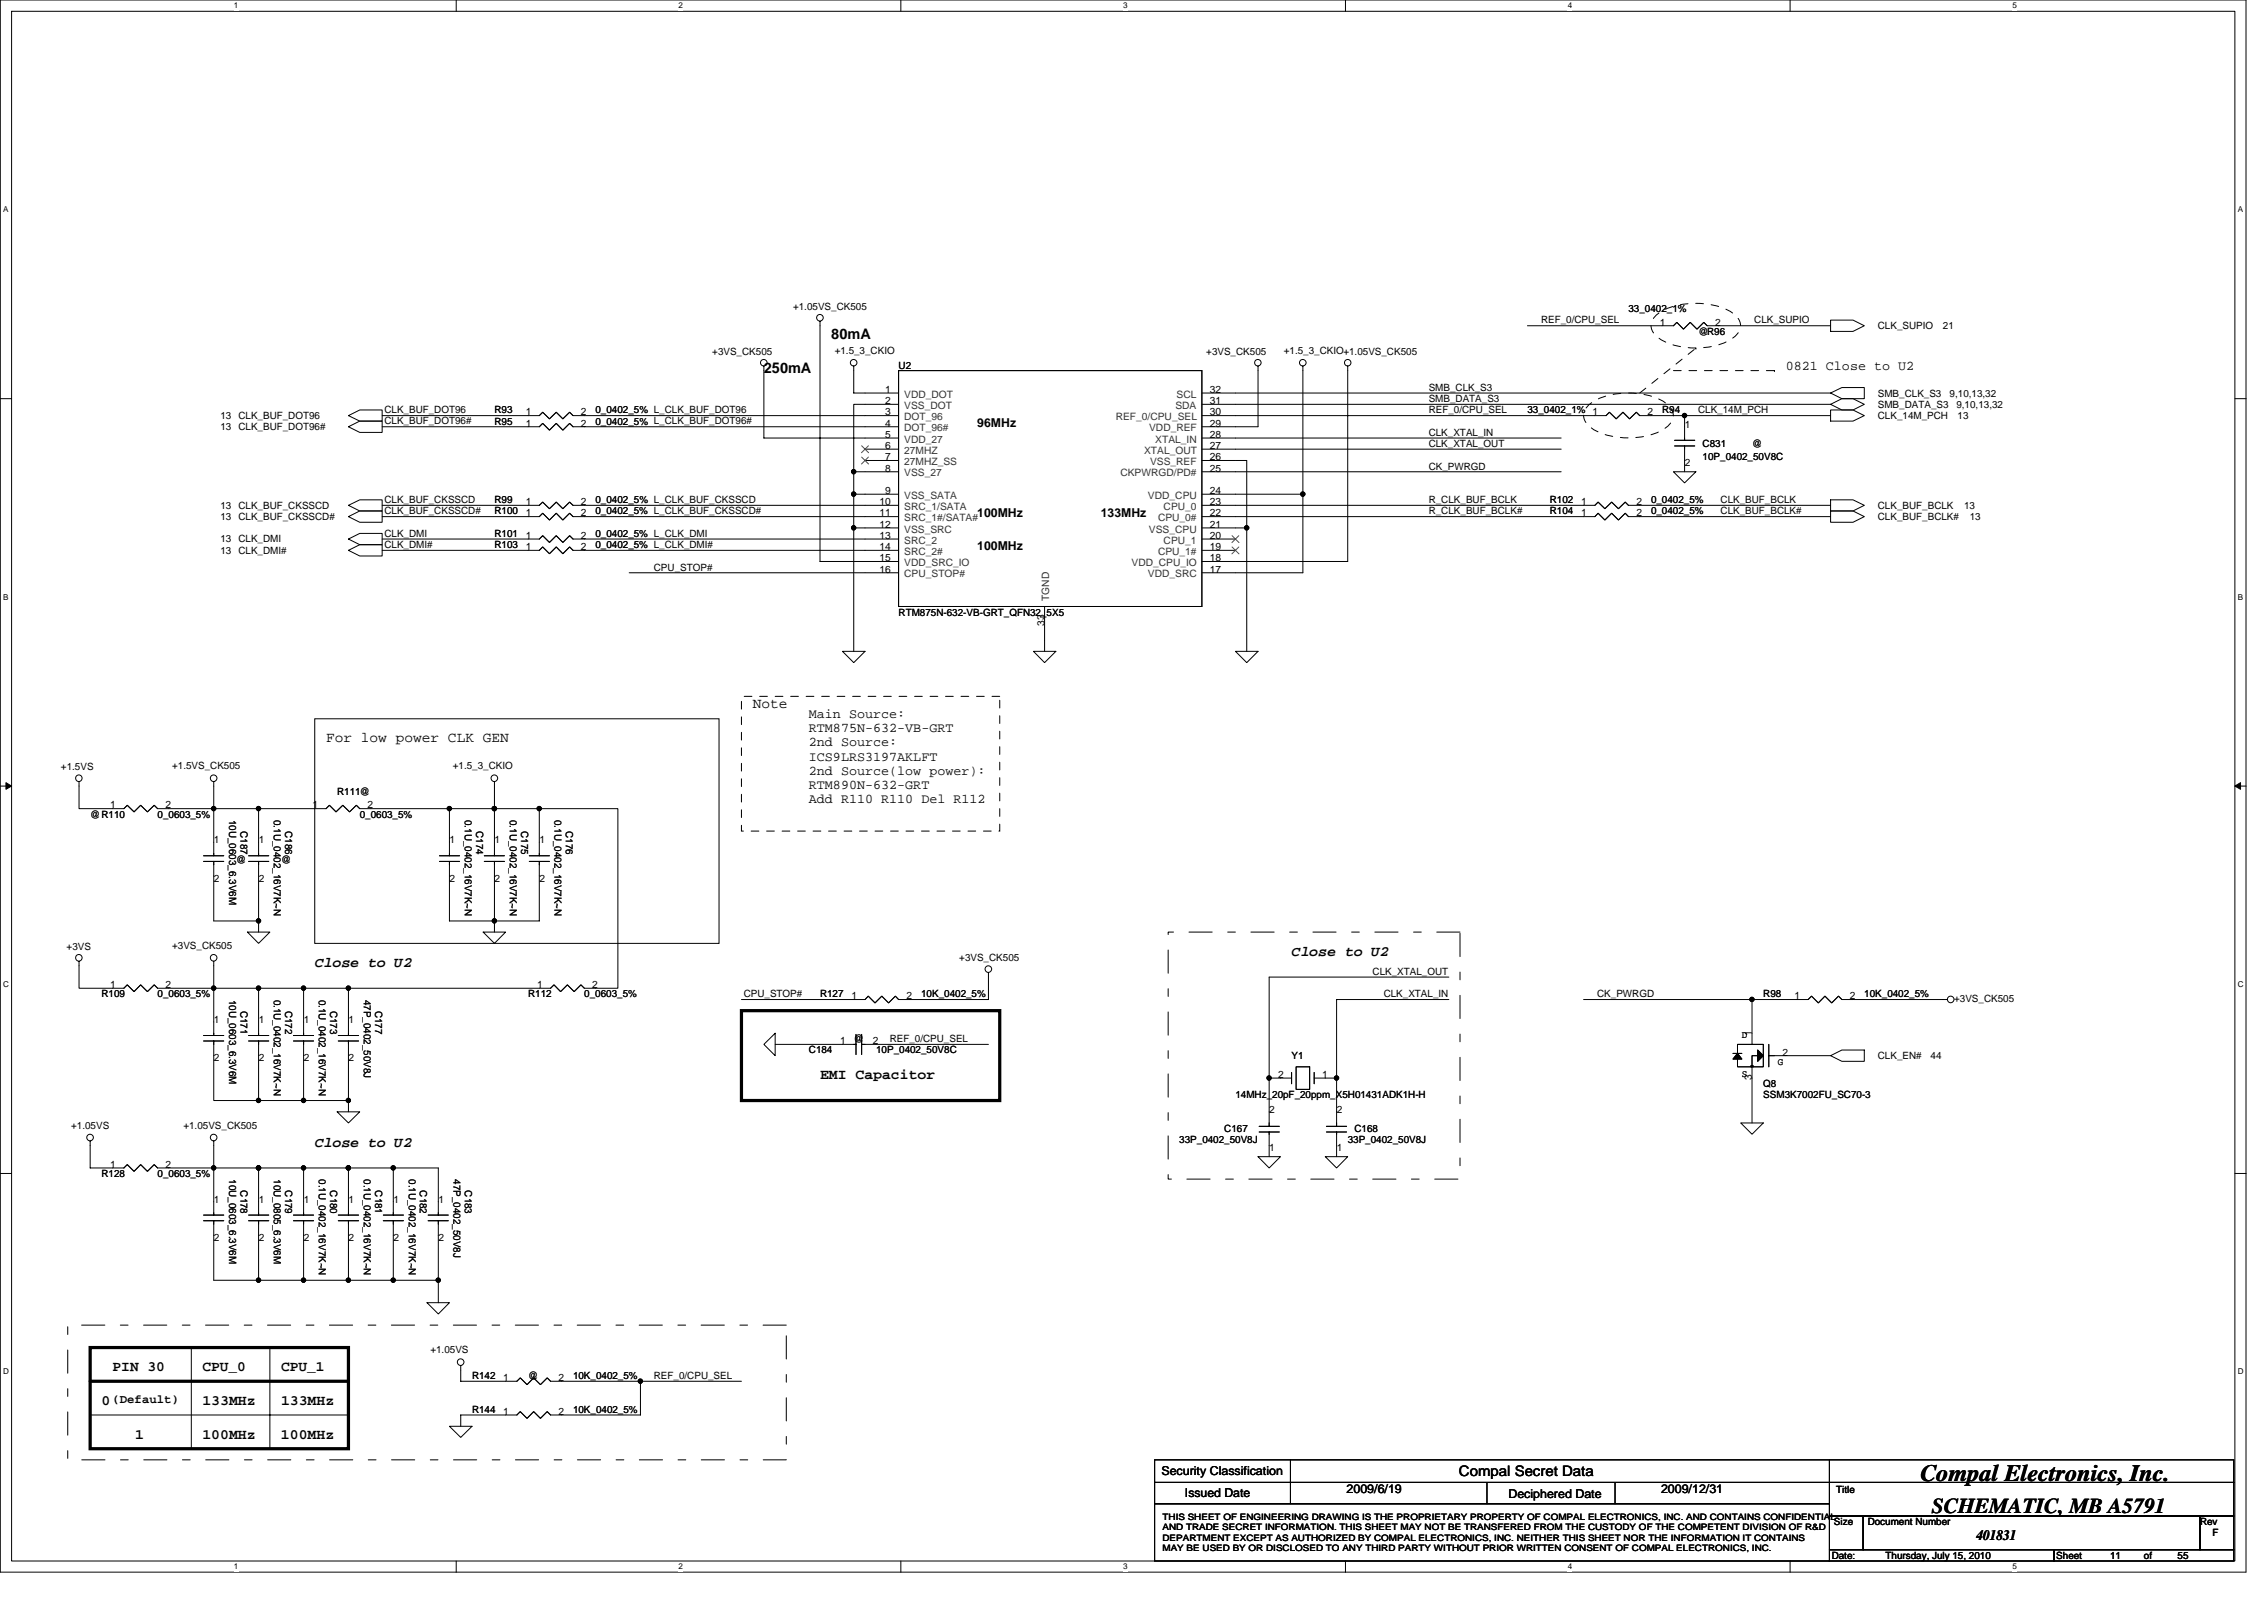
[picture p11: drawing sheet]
<svg xmlns="http://www.w3.org/2000/svg" width="297mm" height="210mm" viewBox="0 0 297 210" stroke-linecap="round" stroke-linejoin="round" font-family="sans-serif">
<defs><g id="words">
<text font-size="3.1" x="252" y="194.3">Compal Electronics, Inc.</text>
<text font-size="2.8" x="253.4" y="198.5">SCHEMATIC, MB A5791</text>
<g font-size="1.9">
<text x="109.1" y="44.5">80mA</text>
<text x="100.2" y="48.9">250mA</text>
<text x="98.8" y="92.9">Note</text>
<text x="42.8" y="97.3">For low power CLK GEN</text>
<text x="169.5" y="125.4">Close to U2</text>
<text x="41.3" y="126.9">Close to U2</text>
<text x="107.6" y="141.6">EMI Capacitor</text>
<text x="41.3" y="150.4">Close to U2</text>
<text x="14.8" y="179.9">PIN 30</text>
<text x="26.6" y="179.9">CPU_0</text>
<text x="36.9" y="179.9">CPU_1</text>
<text x="13.3" y="184.3">0</text>
<text x="26.6" y="184.3">133MHz</text>
<text x="36.9" y="184.3">133MHz</text>
<text x="17.7" y="188.7">1</text>
<text x="26.6" y="188.7">100MHz</text>
<text x="36.9" y="188.7">100MHz</text>
<text x="191.4" y="193.7">Compal Secret Data</text>
<text x="259.3" y="202.1">401831</text>
</g>
<g font-size="1.8">
<text x="234.3" y="48.5">0821 Close to U2</text>
<text x="106.1" y="94.2">Main Source:</text>
<text x="106.1" y="96.1">RTM875N-632-VB-GRT</text>
<text x="106.1" y="97.9">2nd Source:</text>
<text x="106.1" y="99.8">ICS9LRS3197AKLFT</text>
<text x="106.1" y="101.6">2nd Source(low power):</text>
<text x="106.1" y="103.5">RTM890N-632-GRT</text>
<text x="106.1" y="105.4">Add R110 R110 Del R112</text>
</g>
<g font-size="1.6">
<text x="128.2" y="56">96MHz</text>
<text x="128.2" y="67.8">100MHz</text>
<text x="144.4" y="67.8">133MHz</text>
<text x="128.2" y="72.2">100MHz</text>
<text x="14.8" y="184">(Default)</text>
<text x="152.4" y="193.5">Security Classification</text>
<text x="155.5" y="196.3">Issued Date</text>
<text x="176.7" y="195.9">2009/6/19</text>
<text x="197.9" y="196.5">Deciphered Date</text>
<text x="217.9" y="195.9">2009/12/31</text>
</g>
<g font-size="1.3">
<text x="104.1" y="40.7">+1.05VS_CK505</text>
<text x="213.7" y="41">33_0402_1%</text>
<text x="93.4" y="46.6">+3VS_CK505</text>
<text x="109.5" y="46.4">+1.5_3_CKIO</text>
<text x="158.3" y="46.6">+3VS_CK505</text>
<text x="168.4" y="46.4">+1.5_3_CKIO+1.05VS_CK505</text>
<text x="202.2" y="42.4">REF_0/CPU_SEL</text>
<text x="217.8" y="42.7">1</text>
<text x="222.9" y="43.9">@R96</text>
<text x="225" y="42.7">2</text>
<text x="230.2" y="42.4">CLK_SUPIO</text>
<text x="246.4" y="43.2">CLK_SUPIO</text>
<text x="254.9" y="43.2">21</text>
<text x="116.1" y="51.5">1</text>
<text x="116.1" y="53">2</text>
<text x="117.9" y="48.3">U2</text>
<text x="158.7" y="53">31</text>
<text x="158.7" y="51.5">32</text>
<text x="187.4" y="51.3">SMB_CLK_S3</text>
<text x="187.4" y="52.7">SMB_DATA_S3</text>
<text x="246.4" y="52">SMB_CLK_S3</text>
<text x="246.4" y="53.5">SMB_DATA_S3</text>
<text x="255.8" y="52">9,10,13,32</text>
<text x="256.7" y="53.5">9,10,13,32</text>
<text x="28.9" y="55">13 CLK_BUF_DOT96</text>
<text x="28.9" y="56.4">13 CLK_BUF_DOT96#</text>
<text x="50.4" y="55.7">CLK_BUF_DOT96#</text>
<text x="50.4" y="54.2">CLK_BUF_DOT96</text>
<text x="64.9" y="55.7">R95</text>
<text x="64.9" y="54.2">R93</text>
<text x="69" y="56">1</text>
<text x="69" y="54.5">1</text>
<text x="76.2" y="56">2</text>
<text x="76.2" y="54.5">2</text>
<text x="78.1" y="55.7">0_0402_5% L_CLK_BUF_DOT96#</text>
<text x="78.1" y="54.2">0_0402_5% L_CLK_BUF_DOT96</text>
<text x="116.1" y="54.5">3</text>
<text x="116.1" y="58.9">6</text>
<text x="116.1" y="57.4">5</text>
<text x="116.1" y="56">4</text>
<text x="158.7" y="56">29</text>
<text x="158.7" y="57.4">28</text>
<text x="158.7" y="58.9">27</text>
<text x="158.7" y="54.5">30</text>
<text x="187.4" y="58.6">CLK_XTAL_OUT</text>
<text x="187.4" y="54.2">REF_0/CPU_SEL</text>
<text x="187.4" y="57.2">CLK_XTAL_IN</text>
<text x="200.4" y="54.2">33_0402_1% 1</text>
<text x="216.2" y="54.5">2</text>
<text x="218.1" y="54.2">R94</text>
<text x="221" y="56.1">1</text>
<text x="222.8" y="54.2">CLK_14M_PCH</text>
<text x="223.4" y="58.7">C831</text>
<text x="229.9" y="58.7">@</text>
<text x="246.4" y="55">CLK_14M_PCH</text>
<text x="256.8" y="55">13</text>
<text x="50.4" y="66">CLK_BUF_CKSSCD</text>
<text x="116.1" y="60.4">7</text>
<text x="116.1" y="64.8">9</text>
<text x="116.1" y="61.9">8</text>
<text x="158.7" y="60.4">26</text>
<text x="158.7" y="64.8">24</text>
<text x="158.7" y="61.9">25</text>
<text x="187.4" y="61.6">CK_PWRGD</text>
<text x="187.4" y="66">R_CLK_BUF_BCLK</text>
<text x="221" y="61.2">2</text>
<text x="223.4" y="60.4">10P_0402_50V8C</text>
<text x="225.7" y="66">CLK_BUF_BCLK</text>
<text x="28.9" y="71.2">13 CLK_DMI</text>
<text x="28.9" y="66.8">13 CLK_BUF_CKSSCD</text>
<text x="28.9" y="68.2">13 CLK_BUF_CKSSCD#</text>
<text x="50.4" y="71.9">CLK_DMI#</text>
<text x="50.4" y="70.4">CLK_DMI</text>
<text x="50.4" y="67.5">CLK_BUF_CKSSCD#</text>
<text x="64.9" y="70.4">R101</text>
<text x="64.9" y="67.5">R100</text>
<text x="64.9" y="71.9">R103</text>
<text x="64.9" y="66">R99</text>
<text x="69" y="70.7">1</text>
<text x="69" y="67.8">1</text>
<text x="69" y="66.3">1</text>
<text x="76.2" y="70.7">2</text>
<text x="76.2" y="67.8">2</text>
<text x="76.2" y="66.3">2</text>
<text x="78.1" y="70.4">0_0402_5% L_CLK_DMI</text>
<text x="78.1" y="67.5">0_0402_5% L_CLK_BUF_CKSSCD#</text>
<text x="78.1" y="71.9">0_0402_5% L_CLK_DMI#</text>
<text x="78.1" y="66">0_0402_5% L_CLK_BUF_CKSSCD</text>
<text x="115.4" y="66.3">10</text>
<text x="115.4" y="67.8">11</text>
<text x="115.4" y="69.2">12</text>
<text x="115.4" y="70.7">13</text>
<text x="158.7" y="67.8">22</text>
<text x="158.7" y="69.2">21</text>
<text x="158.7" y="66.3">23</text>
<text x="158.7" y="70.7">20</text>
<text x="187.4" y="67.5">R_CLK_BUF_BCLK#</text>
<text x="203.3" y="67.5">R104</text>
<text x="203.3" y="66">R102</text>
<text x="207.5" y="67.8">1</text>
<text x="207.5" y="66.3">1</text>
<text x="214.7" y="67.8">2</text>
<text x="214.7" y="66.3">2</text>
<text x="216.6" y="67.5">0_0402_5%</text>
<text x="216.6" y="66">0_0402_5%</text>
<text x="225.7" y="67.5">CLK_BUF_BCLK#</text>
<text x="246.4" y="68.2">CLK_BUF_BCLK#</text>
<text x="246.4" y="66.8">CLK_BUF_BCLK</text>
<text x="257.7" y="66.8">13</text>
<text x="258.4" y="68.2">13</text>
<text x="28.9" y="72.6">13 CLK_DMI#</text>
<text x="69" y="72.2">1</text>
<text x="76.2" y="72.2">2</text>
<text x="85.8" y="74.8">CPU_STOP#</text>
<text x="115.4" y="72.2">14</text>
<text x="115.4" y="73.6">15</text>
<text x="115.4" y="75.1">16</text>
<text x="158.7" y="72.2">19</text>
<text x="158.7" y="75.1">17</text>
<text x="158.7" y="73.6">18</text>
<text x="117.9" y="80.8">RTM875N-632-VB-GRT_QFN32_5X5</text>
<text x="137" y="82.1" transform="rotate(-90 137 82.1)">33</text>
<text x="8" y="101.1">+1.5VS</text>
<text x="22.6" y="100.9">+1.5VS_CK505</text>
<text x="59.4" y="100.9">+1.5_3_CKIO</text>
<text x="11.8" y="107.3">@R110</text>
<text x="14.5" y="106.1">1</text>
<text x="20.7" y="107.3">0_0603_5%</text>
<text x="21.7" y="106.1">2</text>
<text x="30.1" y="107.5" transform="rotate(90 30.1 107.5)">10U_0603_6.3V6M</text>
<text x="35.9" y="107.5" transform="rotate(90 35.9 107.5)">0.1U_0402_16V7K~N</text>
<text x="41" y="106.1">1</text>
<text x="44.2" y="104.3">R111@</text>
<text x="47.2" y="107.3">0_0603_5%</text>
<text x="48.2" y="106.1">2</text>
<text x="61" y="107.5" transform="rotate(90 61 107.5)">0.1U_0402_16V7K~N</text>
<text x="66.9" y="107.5" transform="rotate(90 66.9 107.5)">0.1U_0402_16V7K~N</text>
<text x="72.8" y="107.5" transform="rotate(90 72.8 107.5)">0.1U_0402_16V7K~N</text>
<text x="28.1" y="110.6">1</text>
<text x="31" y="113.2">@</text>
<text x="31.5" y="109" transform="rotate(90 31.5 109)">C187</text>
<text x="33.9" y="110.6">1</text>
<text x="36.9" y="113.2">@</text>
<text x="37.4" y="109" transform="rotate(90 37.4 109)">C186</text>
<text x="59" y="110.6">1</text>
<text x="62.5" y="109" transform="rotate(90 62.5 109)">C174</text>
<text x="64.9" y="110.6">1</text>
<text x="68.4" y="109" transform="rotate(90 68.4 109)">C175</text>
<text x="70.8" y="110.6">1</text>
<text x="74.2" y="109" transform="rotate(90 74.2 109)">C176</text>
<text x="28.1" y="115.7">2</text>
<text x="33.9" y="115.7">2</text>
<text x="59" y="115.7">2</text>
<text x="64.9" y="115.7">2</text>
<text x="70.8" y="115.7">2</text>
<text x="8.7" y="124.7">+3VS</text>
<text x="22.6" y="124.5">+3VS_CK505</text>
<text x="13.3" y="130.8">R109</text>
<text x="14.5" y="129.6">1</text>
<text x="20.7" y="130.8">0_0603_5%</text>
<text x="21.7" y="129.6">2</text>
<text x="30.1" y="131.1" transform="rotate(90 30.1 131.1)">10U_0603_6.3V6M</text>
<text x="35.9" y="131.1" transform="rotate(90 35.9 131.1)">0.1U_0402_16V7K~N</text>
<text x="41.8" y="131.1" transform="rotate(90 41.8 131.1)">0.1U_0402_16V7K~N</text>
<text x="47.7" y="131.1" transform="rotate(90 47.7 131.1)">47P_0402_50V8J</text>
<text x="69.3" y="130.8">R112</text>
<text x="70.5" y="129.6">1</text>
<text x="76.7" y="130.8">0_0603_5%</text>
<text x="77.7" y="129.6">2</text>
<text x="97.6" y="130.8">CPU_STOP#</text>
<text x="107.6" y="130.8">R127</text>
<text x="111.7" y="131.1">1</text>
<text x="118.9" y="131.1">2</text>
<text x="120.9" y="130.8">10K_0402_5%</text>
<text x="125.9" y="126.1">+3VS_CK505</text>
<text x="180.1" y="127.9">CLK_XTAL_OUT</text>
<text x="181.5" y="130.8">CLK_XTAL_IN</text>
<text x="209.5" y="130.8">CK_PWRGD</text>
<text x="231.3" y="130.8">R98</text>
<text x="235.5" y="131.1">1</text>
<text x="242.7" y="131.1">2</text>
<text x="244.6" y="130.8">10K_0402_5%</text>
<text x="256.4" y="131.4">+3VS_CK505</text>
<text x="28.1" y="134.2">1</text>
<text x="31.5" y="132.6" transform="rotate(90 31.5 132.6)">C171</text>
<text x="33.9" y="134.2">1</text>
<text x="37.4" y="132.6" transform="rotate(90 37.4 132.6)">C172</text>
<text x="39.9" y="134.2">1</text>
<text x="43.3" y="132.6" transform="rotate(90 43.3 132.6)">C173</text>
<text x="45.7" y="134.2">1</text>
<text x="49.2" y="132.6" transform="rotate(90 49.2 132.6)">C177</text>
<text x="110.2" y="137">1</text>
<text x="112" y="136.7">@</text>
<text x="114.5" y="137">2</text>
<text x="116.7" y="136.7">REF_0/CPU_SEL</text>
<text x="228.5" y="136.2">D</text>
<text x="229.8" y="136" transform="rotate(-90 229.8 136)">1</text>
<text x="28.1" y="139.3">2</text>
<text x="33.9" y="139.3">2</text>
<text x="39.9" y="139.3">2</text>
<text x="45.7" y="139.3">2</text>
<text x="106.1" y="138.2">C184</text>
<text x="115" y="138.2">10P_0402_50V8C</text>
<text x="167.7" y="141.4">2</text>
<text x="169.5" y="138.9">Y1</text>
<text x="173.5" y="141.4">1</text>
<text x="228.5" y="141.3">S</text>
<text x="229.8" y="141.7" transform="rotate(-90 229.8 141.7)">3</text>
<text x="231.3" y="142.6">Q8</text>
<text x="233.3" y="139.7">G</text>
<text x="233.8" y="138.5">2</text>
<text x="246.4" y="138.9">CLK_EN#</text>
<text x="253.3" y="138.9">44</text>
<text x="9.3" y="148.1">+1.05VS</text>
<text x="24.1" y="148.1">+1.05VS_CK505</text>
<text x="154.7" y="150">33P_0402_50V8J</text>
<text x="160.6" y="148.5">C167</text>
<text x="162.1" y="144.1">14MHz_20pF_20ppm_X5H01431ADK1H-H</text>
<text x="166.5" y="146">2</text>
<text x="175.4" y="146">2</text>
<text x="176.8" y="150">33P_0402_50V8J</text>
<text x="177.7" y="148.5">C168</text>
<text x="231.3" y="144.1">SSM3K7002FU_SC70-3</text>
<text x="13.3" y="154.4">R128</text>
<text x="14.5" y="153.2">1</text>
<text x="20.7" y="154.4">0_0603_5%</text>
<text x="21.7" y="153.2">2</text>
<text x="30.1" y="154.7" transform="rotate(90 30.1 154.7)">10U_0603_6.3V6M</text>
<text x="35.9" y="154.7" transform="rotate(90 35.9 154.7)">10U_0805_6.3V6M</text>
<text x="41.8" y="154.7" transform="rotate(90 41.8 154.7)">0.1U_0402_16V7K~N</text>
<text x="47.7" y="154.7" transform="rotate(90 47.7 154.7)">0.1U_0402_16V7K~N</text>
<text x="53.6" y="154.7" transform="rotate(90 53.6 154.7)">0.1U_0402_16V7K~N</text>
<text x="59.5" y="154.7" transform="rotate(90 59.5 154.7)">47P_0402_50V8J</text>
<text x="166.5" y="151">1</text>
<text x="175.4" y="151">1</text>
<text x="28.1" y="157.8">1</text>
<text x="31.5" y="156.2" transform="rotate(90 31.5 156.2)">C178</text>
<text x="33.9" y="157.8">1</text>
<text x="37.4" y="156.2" transform="rotate(90 37.4 156.2)">C179</text>
<text x="39.9" y="157.8">1</text>
<text x="43.3" y="156.2" transform="rotate(90 43.3 156.2)">C180</text>
<text x="45.7" y="157.8">1</text>
<text x="49.2" y="156.2" transform="rotate(90 49.2 156.2)">C181</text>
<text x="51.6" y="157.8">1</text>
<text x="55.1" y="156.2" transform="rotate(90 55.1 156.2)">C182</text>
<text x="57.5" y="157.8">1</text>
<text x="61" y="156.2" transform="rotate(90 61 156.2)">C183</text>
<text x="28.1" y="162.8">2</text>
<text x="33.9" y="162.8">2</text>
<text x="39.9" y="162.8">2</text>
<text x="45.7" y="162.8">2</text>
<text x="51.6" y="162.8">2</text>
<text x="57.5" y="162.8">2</text>
<text x="56.5" y="177.5">+1.05VS</text>
<text x="61.9" y="185.3">R144</text>
<text x="61.9" y="180.9">R142</text>
<text x="66" y="185.6">1</text>
<text x="66" y="181.2">1</text>
<text x="69.3" y="180.9">@</text>
<text x="73.3" y="185.6">2</text>
<text x="73.3" y="181.2">2</text>
<text x="75.2" y="185.3">10K_0402_5%</text>
<text x="75.2" y="180.9">10K_0402_5%</text>
<text x="85.8" y="180.9">REF_0/CPU_SEL</text>
<text x="240.9" y="195.8">Title</text>
<text x="240.6" y="200.1">Size</text>
<text x="245" y="200.1">Document Number</text>
<text x="288.6" y="200.1">Rev</text>
<text x="290.3" y="201.5">F</text>
<text x="240.3" y="204.5">Date:</text>
<text x="247.4" y="204.5">Thursday, July 15, 2010</text>
<text x="269.8" y="204.5">Sheet</text>
<text x="276.9" y="204.5">11</text>
<text x="281.3" y="204.5">of</text>
<text x="285.7" y="204.5">55</text>
</g>
<g font-size="1.3" fill="#333">
<text x="118.6" y="52.2">VDD_DOT</text>
<text x="118.6" y="53.7">VSS_DOT</text>
<text x="154.2" y="53.7">SDA</text>
<text x="154.4" y="52.2">SCL</text>
<text x="118.6" y="55.1">DOT_96</text>
<text x="118.6" y="59.5">27MHZ</text>
<text x="118.6" y="58.1">VDD_27</text>
<text x="118.6" y="56.6">DOT_96#</text>
<text x="146.4" y="55.1">REF_0/CPU_SEL</text>
<text x="150.1" y="59.5">XTAL_OUT</text>
<text x="150.8" y="56.6">VDD_REF</text>
<text x="151.6" y="58.1">XTAL_IN</text>
<text x="118.6" y="61">27MHZ_SS</text>
<text x="118.6" y="65.4">VSS_SATA</text>
<text x="118.6" y="62.5">VSS_27</text>
<text x="147" y="62.5">CKPWRGD/PD#</text>
<text x="150.6" y="65.4">VDD_CPU</text>
<text x="150.9" y="61">VSS_REF</text>
<text x="118.6" y="66.9">SRC_1/SATA</text>
<text x="118.6" y="68.4">SRC_1#/SATA#</text>
<text x="118.6" y="69.9">VSS_SRC</text>
<text x="118.6" y="71.3">SRC_2</text>
<text x="150.7" y="69.9">VSS_CPU</text>
<text x="151.9" y="68.4">CPU_0#</text>
<text x="152.7" y="66.9">CPU_0</text>
<text x="152.7" y="71.3">CPU_1</text>
<text x="118.6" y="72.8">SRC_2#</text>
<text x="118.6" y="74.3">VDD_SRC_IO</text>
<text x="118.6" y="75.8">CPU_STOP#</text>
<text x="148.5" y="74.3">VDD_CPU_IO</text>
<text x="150.6" y="75.8">VDD_SRC</text>
<text x="151.9" y="72.8">CPU_1#</text>
<text x="137.7" y="78.8" transform="rotate(-90 137.7 78.8)">TGND</text>
</g>
<g font-size="1.2">
<text x="152.5" y="199.4">THIS SHEET OF ENGINEERING DRAWING IS THE PROPRIETARY PROPERTY OF COMPAL ELECTRONICS, INC. AND CONTAINS CONFIDENTIAL</text>
<text x="152.5" y="200.8">AND TRADE SECRET INFORMATION. THIS SHEET MAY NOT BE TRANSFERED FROM THE CUSTODY OF THE COMPETENT DIVISION OF R&amp;D</text>
<text x="152.5" y="202.1">DEPARTMENT EXCEPT AS AUTHORIZED BY COMPAL ELECTRONICS, INC. NEITHER THIS SHEET NOR THE INFORMATION IT CONTAINS</text>
<text x="152.5" y="203.5">MAY BE USED BY OR DISCLOSED TO ANY THIRD PARTY WITHOUT PRIOR WRITTEN CONSENT OF COMPAL ELECTRONICS, INC.</text>
</g>
<g font-size="1.1">
<text x="30.7" y="1.1">1</text>
<text x="89" y="1.1">2</text>
<text x="147.4" y="1.1">3</text>
<text x="205.7" y="1.1">4</text>
<text x="264" y="1.1">5</text>
<text x=".4" y="27.8">A</text>
<text x="293.6" y="27.8">A</text>
<text x=".4" y="78.7">B</text>
<text x="293.6" y="78.7">B</text>
<text x=".4" y="129.5">C</text>
<text x="293.6" y="129.5">C</text>
<text x=".4" y="180.3">D</text>
<text x="293.6" y="180.3">D</text>
<text x="30.7" y="205.9">1</text>
<text x="89" y="205.9">2</text>
<text x="147.4" y="205.9">3</text>
<text x="205.7" y="205.9">4</text>
<text x="264" y="205.9">5</text>
</g>
</g></defs>
<path d="M0 0h294.7v206.2h-294.7zM1.5 1.5h291.7v203.3h-291.7z" fill="none" stroke="#000" stroke-width=".13"/>
<g fill="#fff">
<path d="M30.7 .1h.6v1.2h-.6z"/>
<path d="M30.7 204.9h.6v1.2h-.6z"/>
</g>
<path d="M59.9 0v1.5M59.9 204.8v1.5" fill="none" stroke="#000" stroke-width=".13"/>
<g fill="#fff">
<path d="M89 .1h.6v1.2h-.6z"/>
<path d="M89 204.9h.6v1.2h-.6z"/>
</g>
<path d="M118.2 0v1.5M118.2 204.8v1.5" fill="none" stroke="#000" stroke-width=".13"/>
<g fill="#fff">
<path d="M147.4 .1h.5v1.2h-.5z"/>
<path d="M147.4 204.9h.5v1.2h-.5z"/>
</g>
<path d="M176.5 0v1.5M176.5 204.8v1.5" fill="none" stroke="#000" stroke-width=".13"/>
<g fill="#fff">
<path d="M205.7 .1h.6v1.2h-.6z"/>
<path d="M205.7 204.9h.6v1.2h-.6z"/>
</g>
<path d="M234.9 0v1.5M234.9 204.8v1.5" fill="none" stroke="#000" stroke-width=".13"/>
<g fill="#fff">
<path d="M264 .1h.6v1.2h-.6z"/>
<path d="M264 204.9h.6v1.2h-.6z"/>
<path d="M.4 26.9h.7v1.2h-.7z"/>
<path d="M293.6 26.9h.7v1.2h-.7z"/>
<path d="M.4 77.7h.7v1.2h-.7z"/>
<path d="M293.6 77.7h.7v1.2h-.7z"/>
</g>
<path d="M0 52.3h1.5M293.2 52.3h1.5" fill="none" stroke="#000" stroke-width=".13"/>
<g fill="#fff">
<path d="M.4 128.5h.8v1.2h-.8z"/>
<path d="M293.6 128.5h.7v1.2h-.7z"/>
</g>
<path d="M0 103.1h1.5M293.2 103.1h1.5" fill="none" stroke="#000" stroke-width=".13"/>
<path d="M.8 102.7l.7 .4-.7 .4zM293.2 103.1l.8-.4v.8z" fill="#000" stroke="#000" stroke-width=".13"/>
<g fill="#fff">
<path d="M.4 179.3h.8v1.2h-.8z"/>
<path d="M293.6 179.3h.7v1.2h-.7z"/>
</g>
<g fill="none" stroke="#000" stroke-width=".13">
<path d="M45.7 54.5l1.5-.7h2.9v1.4h-2.9zM45.7 56l1.5-.8h2.9v1.5h-2.9zM50.1 56h20.7l.4-.5 .9 .9 .9-.9 .8 .9 .9-.9 .5 .5h42.7M50.1 54.5h20.7l.4-.4 .9 .8 .9-.8 .8 .8 .9-.8 .5 .4h42.7M100.2 48v9.5h17.7M107.6 42.1v31.6h10.3M112 48v3.6h5.9M113.5 58.9h4.4M117.9 48.6h39.8v31h-39.8zM117.9 53h-5.9v8.9M157.7 54.5h53l.5-.4 .8 .8 .9-.8 .9 .8 .9-.8 .4 .4h25.1M157.7 51.6h82.5"/>
<path d="M157.7 53h82.5M157.7 57.5h47.1M165.1 48v8h-7.4M170.9 48v27.1h-13.2M176.8 48v25.7h-19.1M200.4 42.7h19.2l.4-.4 .9 .9 .9-.9 .8 .9 .9-.9 .5 .4h16.2M204.8 58.9h-47.1M219.7 58.5h2.7M219.7 57.8h2.7M221 54.5v3.3M221 58.5v3.4M240.2 51.6l1.5-.8h2.9v1.5h-2.9z"/>
<path d="M240.2 53l1.5-.7h1.4l1.5 .7-1.5 .8h-1.4zM240.2 53.8h2.9l1.5 .7-1.5 .7h-2.9zM240.2 42h2.9l1.5 .7-1.5 .8h-2.9zM45.7 70.7l1.5-.7h2.9v1.5h-2.9zM45.7 72.2l1.5-.7h2.9v1.4h-2.9zM45.7 66.3l1.5-.7h2.9v1.4h-2.9zM45.7 67.8l1.5-.8h2.9v1.5h-2.9zM50.1 70.7h20.7l.4-.4 .9 .9 .9-.9 .8 .9 .9-.9 .5 .4h42.7M50.1 67.8h20.7l.4-.5 .9 .9 .9-.9 .8 .9 .9-.9 .5 .5h42.7M50.1 72.2h20.7l.4-.4 .9 .8 .9-.8 .8 .8 .9-.8 .5 .4h42.7M50.1 66.3h20.7l.4-.4 .9 .8 .9-.8 .8 .8 .9-.8 .5 .4h42.7M82.5 75.1h35.4"/>
<path d="M113.5 60.4h4.4M117.9 61.9h-5.9v2.9M117.9 64.8h-5.9v4.5M117.9 69.3h-5.9v16.1M137.1 79.6v5.8M157.7 60.4h5.9v8.9h-5.9M157.7 67.8h51.6l.4-.5 .9 .9 .9-.9 .8 .9 .9-.9 .5 .5h26.5M157.7 66.3h51.6l.4-.4 .9 .8 .9-.8 .8 .8 .9-.8 .5 .4h26.5M157.7 64.8h13.2M157.7 72.2h4.4M157.7 70.7h4.4M163.6 69.3v16.1"/>
<path d="M204.8 61.9h-47.1M219.6 61.9h2.9l-1.5 1.5zM240.2 67h2.9l1.5 .8-1.5 .7h-2.9zM240.2 65.6h2.9l1.5 .7-1.5 .7h-2.9zM41.3 94.3h53v29.5h-53zM110.5 85.4h3l-1.5 1.5zM135.6 85.4h2.9l-1.4 1.5zM162.1 85.4h3l-1.5 1.5zM10.4 102.6v3.5h5.9l.4-.5 .9 .9 .9-.9 .8 .9 .9-.9 .5 .5h22.1l.4-.5 .9 .9 .9-.9 .9 .9 .9-.9 .4 .5h23.6M26.7 113h2.7M26.7 112.3h2.7M28 113v7.8h5.9v1.5"/>
<path d="M28 102.6v9.7M32.6 113h2.7M32.6 112.3h2.7M33.9 106.1v6.2M33.9 113v7.8M57.7 113h2.6M57.7 112.3h2.6M59 106.1v6.2M59 113v7.8h11.8v-7.8M63.5 113h2.7M63.5 112.3h2.7M64.9 102.6v9.7"/>
<path d="M64.9 113v9.3M69.4 113h2.7M69.4 112.3h2.7M70.8 106.1v6.2M70.8 106.1h10.3v23.5h-4.4l-.5-.4-.9 .9-.9-.9-.8 .9-.9-.9-.5 .4h-51.5l-.5-.4-.9 .9-.8-.9-.9 .9-.9-.9-.4 .4h-5.9v-3.5M26.7 136.6h2.7M26.7 135.8h2.7M28 136.6v7.8h5.9M28 126.1v9.7M32.5 122.3h2.9l-1.5 1.5zM32.6 136.6h2.7M32.6 135.8h2.7"/>
<path d="M33.9 129.6v6.2M33.9 136.6v7.8M38.5 136.6h2.6M38.5 135.8h2.6M39.8 129.6v6.2M39.8 136.6v7.8M44.4 136.6h2.7M44.4 135.8h2.7M45.7 129.6v6.2M45.7 136.6v9.3M63.4 122.3h2.9l-1.4 1.5zM100.2 137l1.5-1.4v2.9z"/>
<path d="M101.7 137h10.6M112.3 135.7v2.6M113 137h16.7M113 135.7v2.6M129.7 127.6v3.5h-11.8l-.4-.4-.9 .9-.9-.9-.9 .9-.9-.9-.4 .4h-16.2M170 140h1.8v2.9h-1.8zM190.1 131.1h-14.7v16.7M190.1 128.2h-23.6v19.6M207.8 131.1h22.1v5.9M227.4 138.2h1.1M228 138.9v1.1h1.9M229.9 137h1.4v3h-1.4v-1.5h.7"/>
<path d="M229.9 137h-1.9v1.2M229.9 140h-.2v-.2h.3v.2M229.9 140v7.3M229.9 131.1h7.3l.5-.4 .9 .9 .8-.9 .9 .9 .9-.9 .5 .4h13.8M232.1 138.5h8.1M232.1 137v3M240.2 138.5l1.5-.7h2.9v1.4h-2.9zM0 153.9h1.5M11.8 149.7v3.5h4.5l.4-.4 .9 .9 .9-.9 .8 .9 .9-.9 .5 .4h36.8v6.2M26.7 159.4h2.7M28 149.7v9.7M32.6 159.4h2.7"/>
<path d="M33.9 153.2v6.2M33.9 144.4h11.8M38.5 159.4h2.6M39.8 153.2v6.2M44.2 145.9h3l-1.5 1.4zM44.4 159.4h2.7M45.7 153.2v6.2M50.3 159.4h2.6M51.6 153.2v6.2M56.2 159.4h2.6M165.1 151.7h2.9l-1.5 1.5zM165.2 147.8h2.6"/>
<path d="M165.2 148.5h2.6M166.5 148.5v3.2M166.5 141.4h3M169.5 140.7v1.5M172.4 141.4h3M172.4 140.7v1.5M173.9 151.7h2.9l-1.4 1.5zM174 147.8h2.7M174 148.5h2.7M175.4 148.5v3.2M228.4 147.3h2.9l-1.4 1.5zM293.2 153.9h1.5"/>
<path d="M25.1 176.8v13.3M26.7 160.1h2.7M28 160.1v7.9h29.5M32.6 160.1h2.7M33.9 160.1v7.9M35.4 176.8v13.3M38.5 160.1h2.6M39.8 160.1v7.9M44.4 160.1h2.7M45.7 160.1v7.9M50.3 160.1h2.6M51.6 160.1v7.9"/>
<path d="M56 170.9h3l-1.5 1.5zM56.2 160.1h2.6M57.5 160.1v10.8M60.4 179.2v2h7.4l.5-.4 .8 .9 .9-.9 .9 .9 .9-.9 .4 .4h11.8v4.4h-11.8l-.4-.4-.9 .9-.9-.9-.9 .9-.8-.9-.5 .4h-7.4v1.5M11.8 185.6h33.9M59 187.1h2.9l-1.5 1.5zM84 181.2h13.3M151.5 191.5h88.5v3h-88.5zM151.5 194.5h88.5v2.8h-88.5zM151.5 197.3h88.5v7.5h-88.5zM169.3 191.5v5.8M195.1 194.5v2.8"/>
<path d="M211.9 194.5v2.8M240 191.5h53.1v3h-53.1zM240 194.5h53.1v4.4h-53.1zM240 198.9h4.5v4.4h-4.5zM244.5 198.9h44.1v4.4h-44.1zM288.6 198.9h4.5v4.4h-4.5zM240 203.3h29.5v1.5h-29.5zM269.5 203.3h23.6v1.5h-23.6z"/>
<circle cx="100.2" cy="47.6" r=".43"/>
<circle cx="107.6" cy="41.7" r=".43"/>
<circle cx="112" cy="47.6" r=".43"/>
<circle cx="165" cy="47.6" r=".43"/>
<circle cx="170.9" cy="47.6" r=".43"/>
<circle cx="176.8" cy="47.6" r=".43"/>
<circle cx="10.3" cy="102.1" r=".43"/>
<circle cx="28" cy="102.1" r=".43"/>
<circle cx="64.9" cy="102.1" r=".43"/>
<circle cx="10.3" cy="125.7" r=".43"/>
<circle cx="28" cy="125.7" r=".43"/>
<circle cx="129.7" cy="127.1" r=".43"/>
<circle cx="255.9" cy="131.1" r=".43"/>
<circle cx="11.8" cy="149.2" r=".43"/>
<circle cx="28" cy="149.2" r=".43"/>
<circle cx="60.4" cy="178.7" r=".43"/>
</g>
<g fill="#000" stroke="#000" stroke-width=".13">
<path d="M228 138.2l.5 .7h-1.1zM230.6 137.8l.7 .7-.7 .7z"/>
<circle cx="221" cy="54.5" r=".29"/>
<circle cx="112" cy="64.8" r=".29"/>
<circle cx="112" cy="69.2" r=".29"/>
<circle cx="112" cy="61.9" r=".29"/>
<circle cx="163.6" cy="69.2" r=".29"/>
<circle cx="170.9" cy="64.8" r=".29"/>
<circle cx="28" cy="106.1" r=".29"/>
<circle cx="33.9" cy="106.1" r=".29"/>
<circle cx="59" cy="106.1" r=".29"/>
<circle cx="64.9" cy="106.1" r=".29"/>
<circle cx="70.7" cy="106.1" r=".29"/>
<circle cx="28" cy="129.6" r=".29"/>
<circle cx="33.9" cy="129.6" r=".29"/>
<circle cx="33.9" cy="120.8" r=".29"/>
<circle cx="39.8" cy="129.6" r=".29"/>
<circle cx="45.7" cy="129.6" r=".29"/>
<circle cx="64.9" cy="120.8" r=".29"/>
<circle cx="229.9" cy="131.1" r=".29"/>
<circle cx="28" cy="153.2" r=".29"/>
<circle cx="33.9" cy="153.2" r=".29"/>
<circle cx="33.9" cy="144.4" r=".29"/>
<circle cx="39.8" cy="153.2" r=".29"/>
<circle cx="39.8" cy="144.4" r=".29"/>
<circle cx="45.7" cy="153.2" r=".29"/>
<circle cx="45.7" cy="144.4" r=".29"/>
<circle cx="51.6" cy="153.2" r=".29"/>
<circle cx="166.5" cy="141.4" r=".29"/>
<circle cx="175.4" cy="141.4" r=".29"/>
<circle cx="33.9" cy="167.9" r=".29"/>
<circle cx="39.8" cy="167.9" r=".29"/>
<circle cx="45.7" cy="167.9" r=".29"/>
<circle cx="51.6" cy="167.9" r=".29"/>
<circle cx="57.5" cy="167.9" r=".29"/>
<circle cx="84" cy="181.2" r=".29"/>
</g>
<path d="M97.3 132.6h33.9v11.8h-33.9zM11.8 176.8h33.9v13.3h-33.9zM11.8 181.2h33.9" fill="none" stroke="#000" stroke-width=".42"/>
<path d="M153.3 122.3h38.3v32.4h-38.3zM8.9 173.8h94.3v17.7h-94.3z" fill="none" stroke="#000" stroke-width=".13" stroke-dasharray="3 2 1 2"/>
<path d="M208.6 53a9.5 9.5 0 0 1 8-1 4.3 4.3 0 0 1 2.8 2 1.78 1.78 0 0 1-.7 2 9.5 9.5 0 0 1-8 1 4.3 4.3 0 0 1-2.8-2 1.79 1.79 0 0 1 .7-2zM215.1 51.6l7.4-5.9M217.4 41.2a9.5 9.5 0 0 1 8-1 4.3 4.3 0 0 1 2.9 2 1.78 1.78 0 0 1-.7 2 9.5 9.5 0 0 1-8.1 1.1 4.3 4.3 0 0 1-2.8-2.1 1.77 1.77 0 0 1 .7-2zM219.6 48.6h13.2M222.5 45.7h.1M232.8 48.6h.1M97.3 91.4h33.9v17.6h-33.9z" fill="none" stroke="#000" stroke-width=".13" stroke-dasharray="1 1 1 1 1 1 1 1"/>
<path d="M113 58.5l1 .9M113 60l1 .9M113.9 58.5l-.9 .9M113.9 60l-.9 .9M161.6 71.8l1 .9M161.6 70.3l1 .9M162.5 71.8l-.9 .9M162.5 70.3l-.9 .9" fill="none" stroke="#4c4c4c" stroke-width=".13"/>
<use href="#words"/>
</svg>
